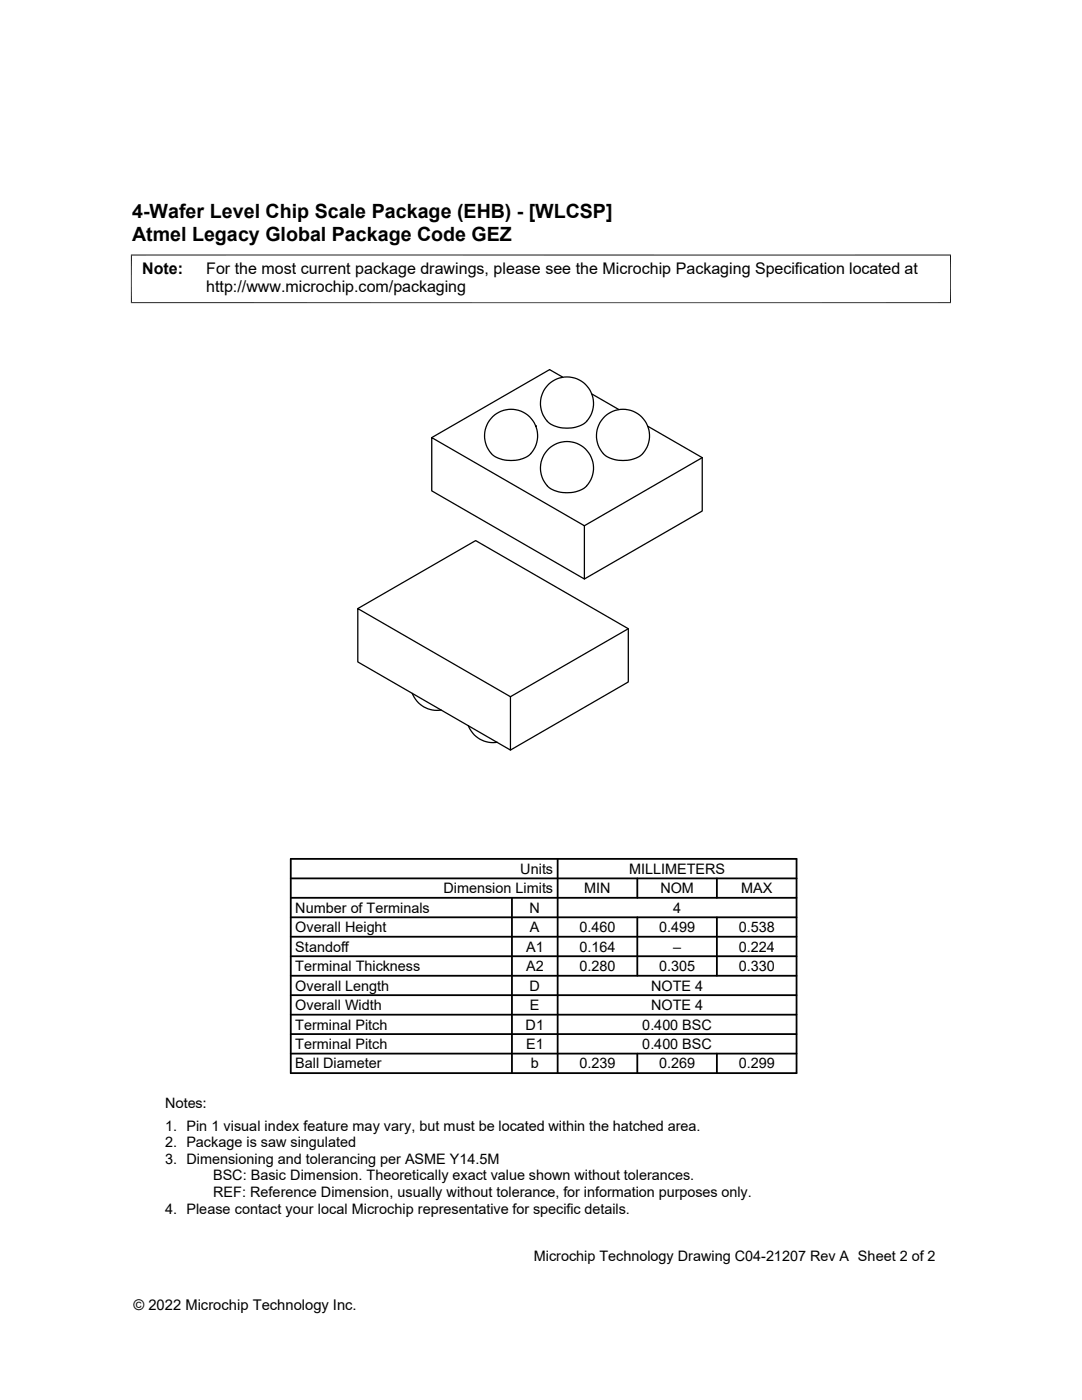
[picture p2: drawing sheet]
<svg xmlns="http://www.w3.org/2000/svg" width="216mm" height="279mm" viewBox="0 0 216 279" stroke-linecap="round" stroke-linejoin="round" font-family="sans-serif">
<defs><g id="words">
<g font-size="3.9">
<text x="26.4" y="43.5">4-Wafer Level Chip Scale Package (EHB) - [WLCSP]</text>
<text x="26.4" y="48.1">Atmel Legacy Global Package Code GEZ</text>
</g>
<g font-size="3.2">
<text x="28.4" y="54.7">Note:</text>
<text x="41.1" y="58.3">http://www.microchip.com/packaging</text>
<text x="41.1" y="54.7">For the most current package drawings, please see the Microchip Packaging Specification located at</text>
</g>
<g font-size="2.9">
<text x="88.5" y="178.3">Dimension Limits</text>
<text x="103.8" y="174.4">Units</text>
<text x="116.6" y="178.3">MIN</text>
<text x="125.5" y="174.4">MILLIMETERS</text>
<text x="131.8" y="178.3">NOM</text>
<text x="147.9" y="178.3">MAX</text>
<text x="58.9" y="182.2">Number of Terminals</text>
<text x="105.7" y="182.2">N</text>
<text x="134.3" y="182.2">4</text>
<text x="58.9" y="186">Overall Height</text>
<text x="58.9" y="189.9">Standoff</text>
<text x="105" y="189.9">A1</text>
<text x="105.7" y="186">A</text>
<text x="115.6" y="186">0.460</text>
<text x="115.6" y="189.9">0.164</text>
<text x="131.5" y="186">0.499</text>
<text x="134.3" y="189.9">–</text>
<text x="147.4" y="186">0.538</text>
<text x="147.4" y="189.9">0.224</text>
<text x="58.9" y="197.7">Overall Length</text>
<text x="58.9" y="193.8">Terminal Thickness</text>
<text x="105" y="193.8">A2</text>
<text x="105.7" y="197.7">D</text>
<text x="115.6" y="193.8">0.280</text>
<text x="129.9" y="197.7">NOTE 4</text>
<text x="131.5" y="193.8">0.305</text>
<text x="147.4" y="193.8">0.330</text>
<text x="58.9" y="201.6">Overall Width</text>
<text x="105.7" y="201.6">E</text>
<text x="129.9" y="201.6">NOTE 4</text>
<text x="58.9" y="209.4">Terminal Pitch</text>
<text x="58.9" y="205.5">Terminal Pitch</text>
<text x="104.9" y="205.5">D1</text>
<text x="105" y="209.4">E1</text>
<text x="128.2" y="205.5">0.400 BSC</text>
<text x="128.2" y="209.4">0.400 BSC</text>
<text x="58.9" y="213.2">Ball Diameter</text>
<text x="105.9" y="213.2">b</text>
<text x="115.6" y="213.2">0.239</text>
<text x="131.5" y="213.2">0.269</text>
<text x="147.4" y="213.2">0.299</text>
<text x="32.9" y="221">Notes:</text>
<text x="32.9" y="225.7">1. Pin 1 visual index feature may vary, but must be located within the hatched area.</text>
<text x="32.9" y="229">2. Package is saw singulated</text>
<text x="32.9" y="232.3">3. Dimensioning and tolerancing per ASME Y14.5M</text>
<text x="42.5" y="238.9">REF: Reference Dimension, usually without tolerance, for information purposes only.</text>
<text x="42.5" y="235.6">BSC: Basic Dimension. Theoretically exact value shown without tolerances.</text>
<text x="32.9" y="242.2">4. Please contact your local Microchip representative for specific details.</text>
<text x="106.5" y="251.7">Microchip Technology Drawing C04-21207 Rev A Sheet 2 of 2</text>
<text x="26.6" y="261.3">© 2022 Microchip Technology Inc.</text>
</g>
</g></defs>
<g fill="none" stroke="#000" stroke-width=".25">
<path d="M109.5 76.7a5.3 5.3 0 0 1 7.6 .4 5.3 5.3 0 0 1-.8 7.6 6.6 6.6 0 0 1-7.1-.6 5.3 5.3 0 0 1 .3-7.4zM112.3 75.3l-2.6-1.5-23.6 13.5M118.1 78.6l5.4 3.1M98 90.5a6.3 6.3 0 0 0 7.9 0M98 90.5a5.3 5.3 0 0 1 .3-7.3 5.3 5.3 0 0 1 7.4 0 5.3 5.3 0 0 1 .2 7.3M106.9 85v.1M109.2 97a6.3 6.3 0 0 0 7.9 0M109.2 96.9a5.3 5.3 0 0 1 .3-7.3 5.3 5.3 0 0 1 7.3 0 5.3 5.3 0 0 1 .3 7.3M120.4 90.5a6.3 6.3 0 0 0 7.8 0M120.4 90.5a5.3 5.3 0 0 1 .2-7.3 5.3 5.3 0 0 1 7.4 0 5.3 5.3 0 0 1 .2 7.3M129.3 85.1l10.8 6.2M140.1 91.3l-23.5 13.6v10.6l-30.5-17.5v-10.7l30.5 17.6"/>
<path d="M140.1 91.3v10.7l-23.5 13.5M71.4 121.5l30.5 17.5v10.7l-30.5-17.6zM71.4 121.5l23.5-13.6 30.5 17.6v10.6l-23.5 13.6M82.3 138.4a5.3 5.3 0 0 0 5.8 3.3M125.4 125.5l-23.5 13.5M93.4 144.8a5.3 5.3 0 0 0 5.8 3.3"/>
</g>
<path d="M26.1 50.9h163.7M26.2 50.8v9.7M189.7 50.8v9.7M26.1 60.4h163.7" fill="none" stroke="#000" stroke-width=".2"/>
<g fill="none" stroke="#000" stroke-width=".36">
<path d="M58 171.4h100.9v42.8h-100.9zM58 179.2h100.9M58 175.3h100.9M102.2 179.2v35M111.3 171.4v42.8M127.2 175.3v3.9M143 175.3v3.9M58 186.9h100.9M58 183.1h100.9M58 198.6h100.9M58 194.7h100.9M58 190.8h100.9"/>
<path d="M127.2 183.1v11.6M143 183.1v11.6M58 202.5h100.9M58 206.4h100.9M58 210.3h100.9M127.2 210.3v3.9M143 210.3v3.9"/>
</g>
<use href="#words"/>
</svg>
